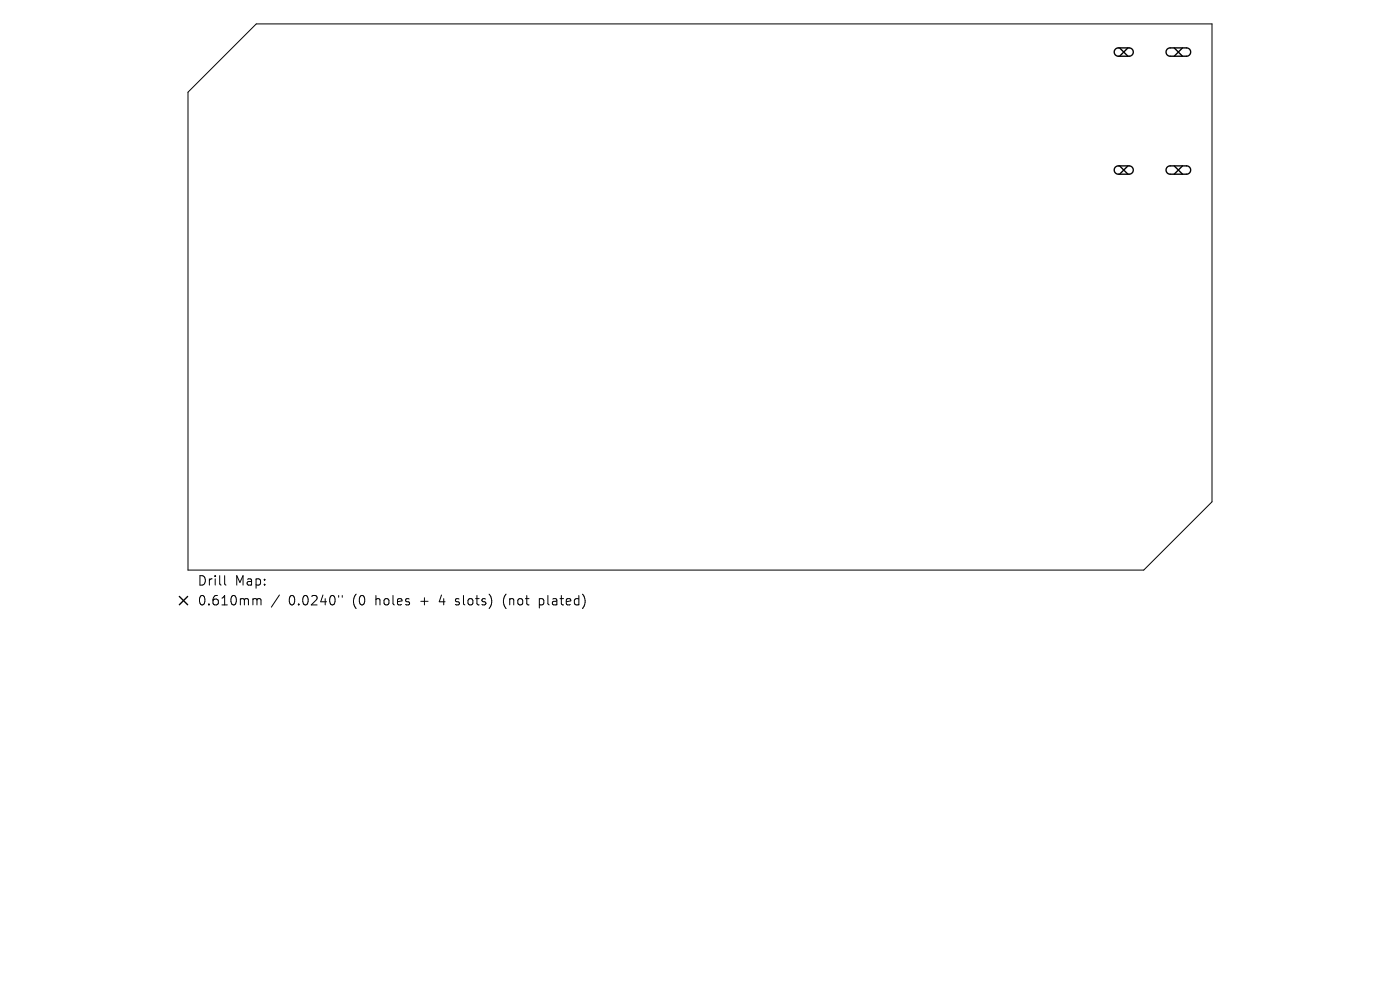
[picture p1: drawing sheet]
<svg xmlns="http://www.w3.org/2000/svg" width="297mm" height="210mm" viewBox="0 0 297 210" stroke-linecap="round" stroke-linejoin="round" font-family="sans-serif">
<defs><g id="words">
<g font-size="2.8">
<text x="41.8" y="124.5">Drill</text>
<text x="49.8" y="124.5">Map:</text>
<text x="41.8" y="128.7">0.610mm</text>
<text x="61.3" y="128.7">0.0240&quot;</text>
<text x="75" y="128.7">(0</text>
<text x="79.9" y="128.7">holes</text>
<text x="89.7" y="128.7">+</text>
<text x="93.9" y="128.7">4</text>
<text x="97.5" y="128.7">slots)</text>
<text x="107.8" y="128.7">(not</text>
<text x="115.6" y="128.7">plated)</text>
</g>
</g></defs>
<g fill="none" stroke="#000" stroke-width=".21">
<path d="M39.9 19.6l14.5-14.5h202.7v101.3l-14.5 14.5h-202.7zM47.7 122.1v1.7l.2 .3M53.9 127h.3l.3 .3M54.5 127.3l.3-.3 .5 .1 .1 1.2M54.5 127.3v1M59.3 126.2l-1.7 2.6M71.8 126.3v.4M72.6 126.3v.4M96.6 128.2l.2 .1M96.7 127.1v.5M107.1 126.4l-.3 1 .3 1.3M114.4 127v2"/>
<path d="M114.4 128.2l.6 .1M115 127l-.6 .1"/>
</g>
<g fill="none" stroke="#000" stroke-width=".29">
<path d="M236.6 10.4l.6-.2h2.3a.88 .88 0 0 1 .9 .8 .88 .88 0 0 1-.9 .9h-2.2a.88 .88 0 0 1-.9-.5 .88 .88 0 0 1 .2-1zM237.5 10.2l1.8 1.7M239.3 10.2l-1.8 1.7M247.6 10.4l.6-.2h3.5a.88 .88 0 0 1 .9 .8 .88 .88 0 0 1-.9 .9h-3.4a.88 .88 0 0 1-.9-.5 .88 .88 0 0 1 .2-1zM249.1 10.2l1.8 1.7M250.9 10.2l-1.8 1.7M236.6 35.4l.6-.2h2.3a.88 .88 0 0 1 .9 .9 .88 .88 0 0 1-.9 .9h-2.2a.88 .88 0 0 1-.9-.6 .88 .88 0 0 1 .2-1zM237.5 35.2l1.8 1.8M239.3 35.2l-1.8 1.8M247.6 35.4l.6-.2h3.5a.88 .88 0 0 1 .9 .9 .88 .88 0 0 1-.9 .9h-3.4a.88 .88 0 0 1-.9-.6 .88 .88 0 0 1 .2-1zM249.1 35.2l1.8 1.8M250.9 35.2l-1.8 1.8"/>
<path d="M38 126.5l1.8 1.8M39.8 126.5l-1.8 1.8"/>
</g>
<use href="#words"/>
</svg>
